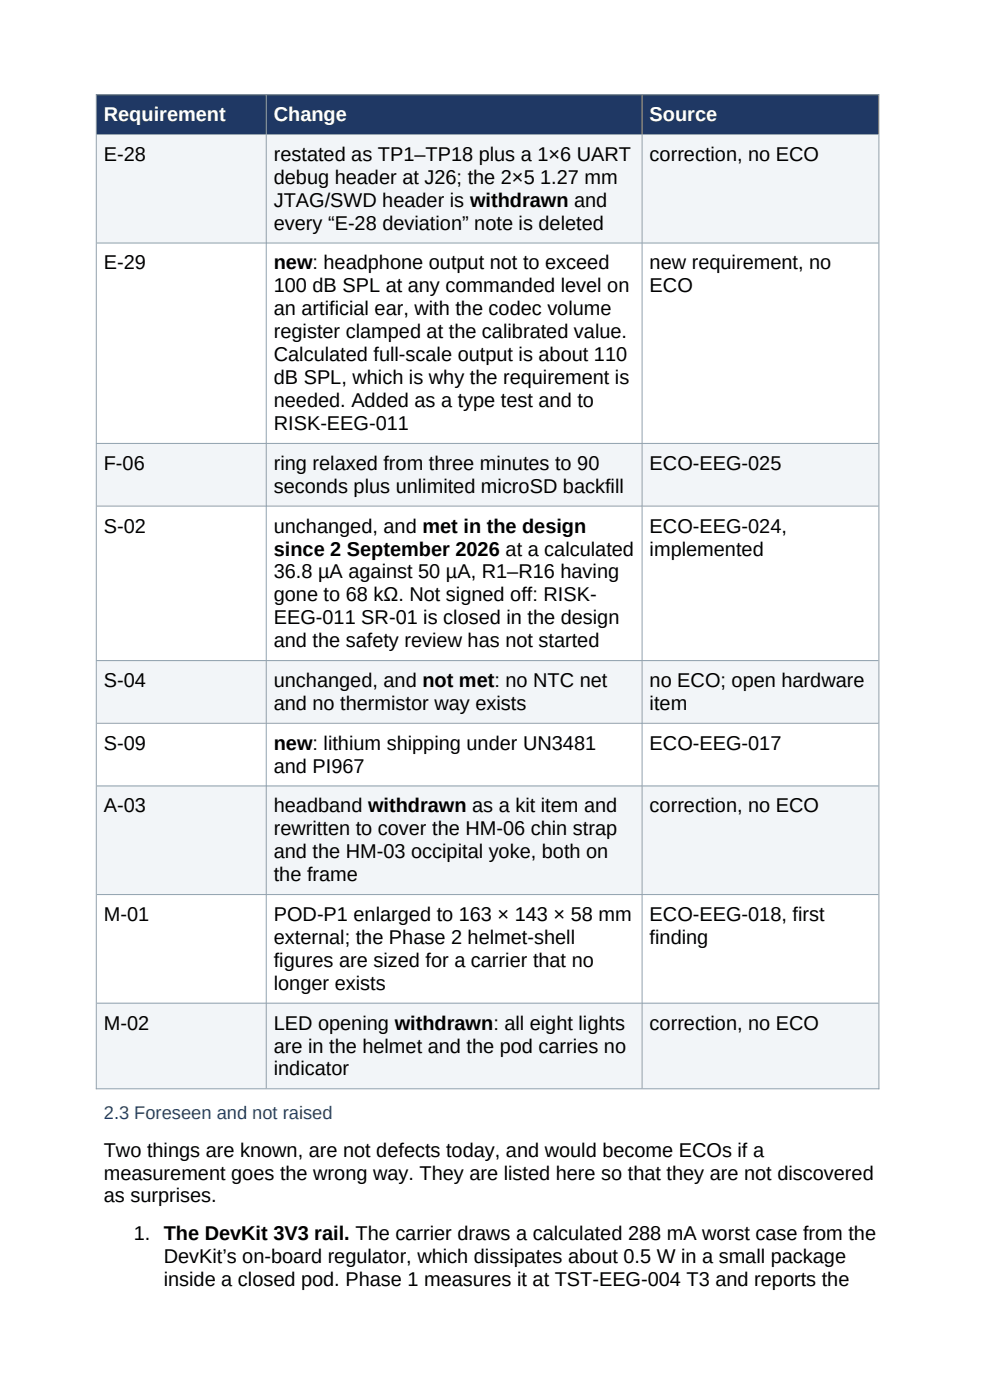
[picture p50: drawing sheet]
<svg xmlns="http://www.w3.org/2000/svg" width="210mm" height="297mm" viewBox="0 0 210 297" stroke-linecap="round" stroke-linejoin="round" font-family="sans-serif">
<defs><g id="words">
<g font-size="4.2" fill="#fff">
<text x="22" y="25.7">Requirement</text>
<text x="58.1" y="25.7">Change</text>
<text x="137.8" y="25.7">Source</text>
</g>
<g font-size="4.2">
<text x="22" y="34.1">E-28</text>
<text x="58.1" y="34.1">restated as TP1–TP18 plus a 1×6 UART</text>
<text x="137.8" y="34.1">correction, no ECO</text>
<text x="58.1" y="39">debug header at J26; the 2×5 1.27 mm</text>
<text x="58.1" y="43.9">JTAG/SWD header is withdrawn and</text>
<text x="58.1" y="48.7">every “E-28 deviation” note is deleted</text>
<text x="22" y="57.2">E-29</text>
<text x="58.1" y="57.2">new: headphone output not to exceed</text>
<text x="137.8" y="57.2">new requirement, no</text>
<text x="58.1" y="62">100 dB SPL at any commanded level on</text>
<text x="137.8" y="62">ECO</text>
<text x="58.1" y="66.9">an artificial ear, with the codec volume</text>
<text x="58.1" y="71.8">register clamped at the calibrated value.</text>
<text x="58.1" y="76.6">Calculated full-scale output is about 110</text>
<text x="58.1" y="81.5">dB SPL, which is why the requirement is</text>
<text x="58.1" y="86.4">needed. Added as a type test and to</text>
<text x="58.1" y="91.2">RISK-EEG-011</text>
<text x="22" y="99.7">F-06</text>
<text x="58.1" y="99.7">ring relaxed from three minutes to 90</text>
<text x="137.8" y="99.7">ECO-EEG-025</text>
<text x="58.1" y="104.5">seconds plus unlimited microSD backfill</text>
<text x="22" y="113">S-02</text>
<text x="58.1" y="113">unchanged, and met in the design</text>
<text x="137.8" y="113">ECO-EEG-024,</text>
<text x="58.1" y="117.8">since 2 September 2026 at a calculated</text>
<text x="137.8" y="117.8">implemented</text>
<text x="58.1" y="122.7">36.8 µA against 50 µA, R1–R16 having</text>
<text x="58.1" y="127.6">gone to 68 kΩ. Not signed off: RISK-</text>
<text x="58.1" y="132.5">EEG-011 SR-01 is closed in the design</text>
<text x="58.1" y="137.3">and the safety review has not started</text>
<text x="22" y="145.8">S-04</text>
<text x="58.1" y="145.8">unchanged, and not met: no NTC net</text>
<text x="137.8" y="145.8">no ECO; open hardware</text>
<text x="58.1" y="150.6">and no thermistor way exists</text>
<text x="137.8" y="150.6">item</text>
<text x="22" y="159.1">S-09</text>
<text x="58.1" y="159.1">new: lithium shipping under UN3481</text>
<text x="137.8" y="159.1">ECO-EEG-017</text>
<text x="58.1" y="163.9">and PI967</text>
<text x="22" y="172.3">A-03</text>
<text x="58.1" y="172.3">headband withdrawn as a kit item and</text>
<text x="137.8" y="172.3">correction, no ECO</text>
<text x="58.1" y="177.2">rewritten to cover the HM-06 chin strap</text>
<text x="58.1" y="182.1">and the HM-03 occipital yoke, both on</text>
<text x="58.1" y="187">the frame</text>
<text x="22" y="195.4">M-01</text>
<text x="58.1" y="195.4">POD-P1 enlarged to 163 × 143 × 58 mm</text>
<text x="137.8" y="195.4">ECO-EEG-018, first</text>
<text x="58.1" y="200.3">external; the Phase 2 helmet-shell</text>
<text x="137.8" y="200.3">finding</text>
<text x="58.1" y="205.1">figures are sized for a carrier that no</text>
<text x="58.1" y="210">longer exists</text>
<text x="22" y="218.4">M-02</text>
<text x="58.1" y="218.4">LED opening withdrawn: all eight lights</text>
<text x="137.8" y="218.4">correction, no ECO</text>
<text x="58.1" y="223.3">are in the helmet and the pod carries no</text>
<text x="58.1" y="228.2">indicator</text>
<text x="22" y="245.4">Two things are known, are not defects today, and would become ECOs if a</text>
<text x="22" y="250.2">measurement goes the wrong way. They are listed here so that they are not discovered</text>
<text x="22" y="255.1">as surprises.</text>
<text x="28.4" y="263.1">1. The DevKit 3V3 rail. The carrier draws a calculated 288 mA worst case from the</text>
<text x="34.7" y="268">DevKit’s on-board regulator, which dissipates about 0.5 W in a small package</text>
<text x="34.7" y="272.9">inside a closed pod. Phase 1 measures it at TST-EEG-004 T3 and reports the</text>
</g>
<text font-size="3.9" fill="#1b4f72" x="22" y="237.4">2.3 Foreseen and not raised</text>
</g></defs>
<g fill="#1f3864">
<path d="M20.4 20h36.1v8.4h-36.1z" fill-rule="evenodd"/>
<path d="M56.5 20h79.7v8.4h-79.7z" fill-rule="evenodd"/>
<path d="M136.2 20h50.2v8.4h-50.2z" fill-rule="evenodd"/>
</g>
<g fill="#f2f5f8">
<path d="M20.4 28.4h36.1v23.1h-36.1z" fill-rule="evenodd"/>
<path d="M56.5 28.4h79.7v23.1h-79.7z" fill-rule="evenodd"/>
<path d="M136.2 28.4h50.2v23.1h-50.2z" fill-rule="evenodd"/>
<path d="M20.4 94h36.1v13.3h-36.1z" fill-rule="evenodd"/>
<path d="M56.5 94h79.7v13.3h-79.7z" fill-rule="evenodd"/>
<path d="M136.2 94h50.2v13.3h-50.2z" fill-rule="evenodd"/>
<path d="M20.4 140.1h36.1v13.2h-36.1z" fill-rule="evenodd"/>
<path d="M56.5 140.1h79.7v13.2h-79.7z" fill-rule="evenodd"/>
<path d="M136.2 140.1h50.2v13.2h-50.2z" fill-rule="evenodd"/>
<path d="M20.4 166.7h36.1v23h-36.1z" fill-rule="evenodd"/>
<path d="M56.5 166.7h79.7v23h-79.7z" fill-rule="evenodd"/>
<path d="M136.2 166.7h50.2v23h-50.2z" fill-rule="evenodd"/>
<path d="M20.4 212.7h36.1v18.2h-36.1z" fill-rule="evenodd"/>
<path d="M56.5 212.7h79.7v18.2h-79.7z" fill-rule="evenodd"/>
<path d="M136.2 212.7h50.2v18.2h-50.2z" fill-rule="evenodd"/>
</g>
<g fill="#1f3864">
<path d="M20.4 20h36.1v8.4h-36.1z" fill-rule="evenodd"/>
<path d="M56.5 20h79.7v8.4h-79.7z" fill-rule="evenodd"/>
<path d="M136.2 20h50.2v8.4h-50.2z" fill-rule="evenodd"/>
</g>
<g fill="#f2f5f8">
<path d="M20.4 28.4h36.1v23.1h-36.1z" fill-rule="evenodd"/>
<path d="M56.5 28.4h79.7v23.1h-79.7z" fill-rule="evenodd"/>
<path d="M136.2 28.4h50.2v23.1h-50.2z" fill-rule="evenodd"/>
<path d="M20.4 94h36.1v13.3h-36.1z" fill-rule="evenodd"/>
<path d="M56.5 94h79.7v13.3h-79.7z" fill-rule="evenodd"/>
<path d="M136.2 94h50.2v13.3h-50.2z" fill-rule="evenodd"/>
<path d="M20.4 140.1h36.1v13.2h-36.1z" fill-rule="evenodd"/>
<path d="M56.5 140.1h79.7v13.2h-79.7z" fill-rule="evenodd"/>
<path d="M136.2 140.1h50.2v13.2h-50.2z" fill-rule="evenodd"/>
<path d="M20.4 166.7h36.1v23h-36.1z" fill-rule="evenodd"/>
<path d="M56.5 166.7h79.7v23h-79.7z" fill-rule="evenodd"/>
<path d="M136.2 166.7h50.2v23h-50.2z" fill-rule="evenodd"/>
<path d="M20.4 212.7h36.1v18.2h-36.1z" fill-rule="evenodd"/>
<path d="M56.5 212.7h79.7v18.2h-79.7z" fill-rule="evenodd"/>
<path d="M136.2 212.7h50.2v18.2h-50.2z" fill-rule="evenodd"/>
</g>
<g fill="none" stroke="#8fa0ad" stroke-width=".21">
<path d="M20.3 20.1h166.2M20.4 20v211.1M20.5 28.5h165.9M56.5 20.2v210.7M136.2 20.2v210.7M186.4 20v211.1M20.5 51.6h165.9M20.5 94.1h165.9M20.5 107.4h165.9M20.5 140.1h165.9M20.5 153.4h165.9M20.5 166.7h165.9"/>
<path d="M20.5 189.8h165.9M20.5 212.8h165.9M20.3 231h166.2"/>
</g>
<use href="#words"/>
</svg>
